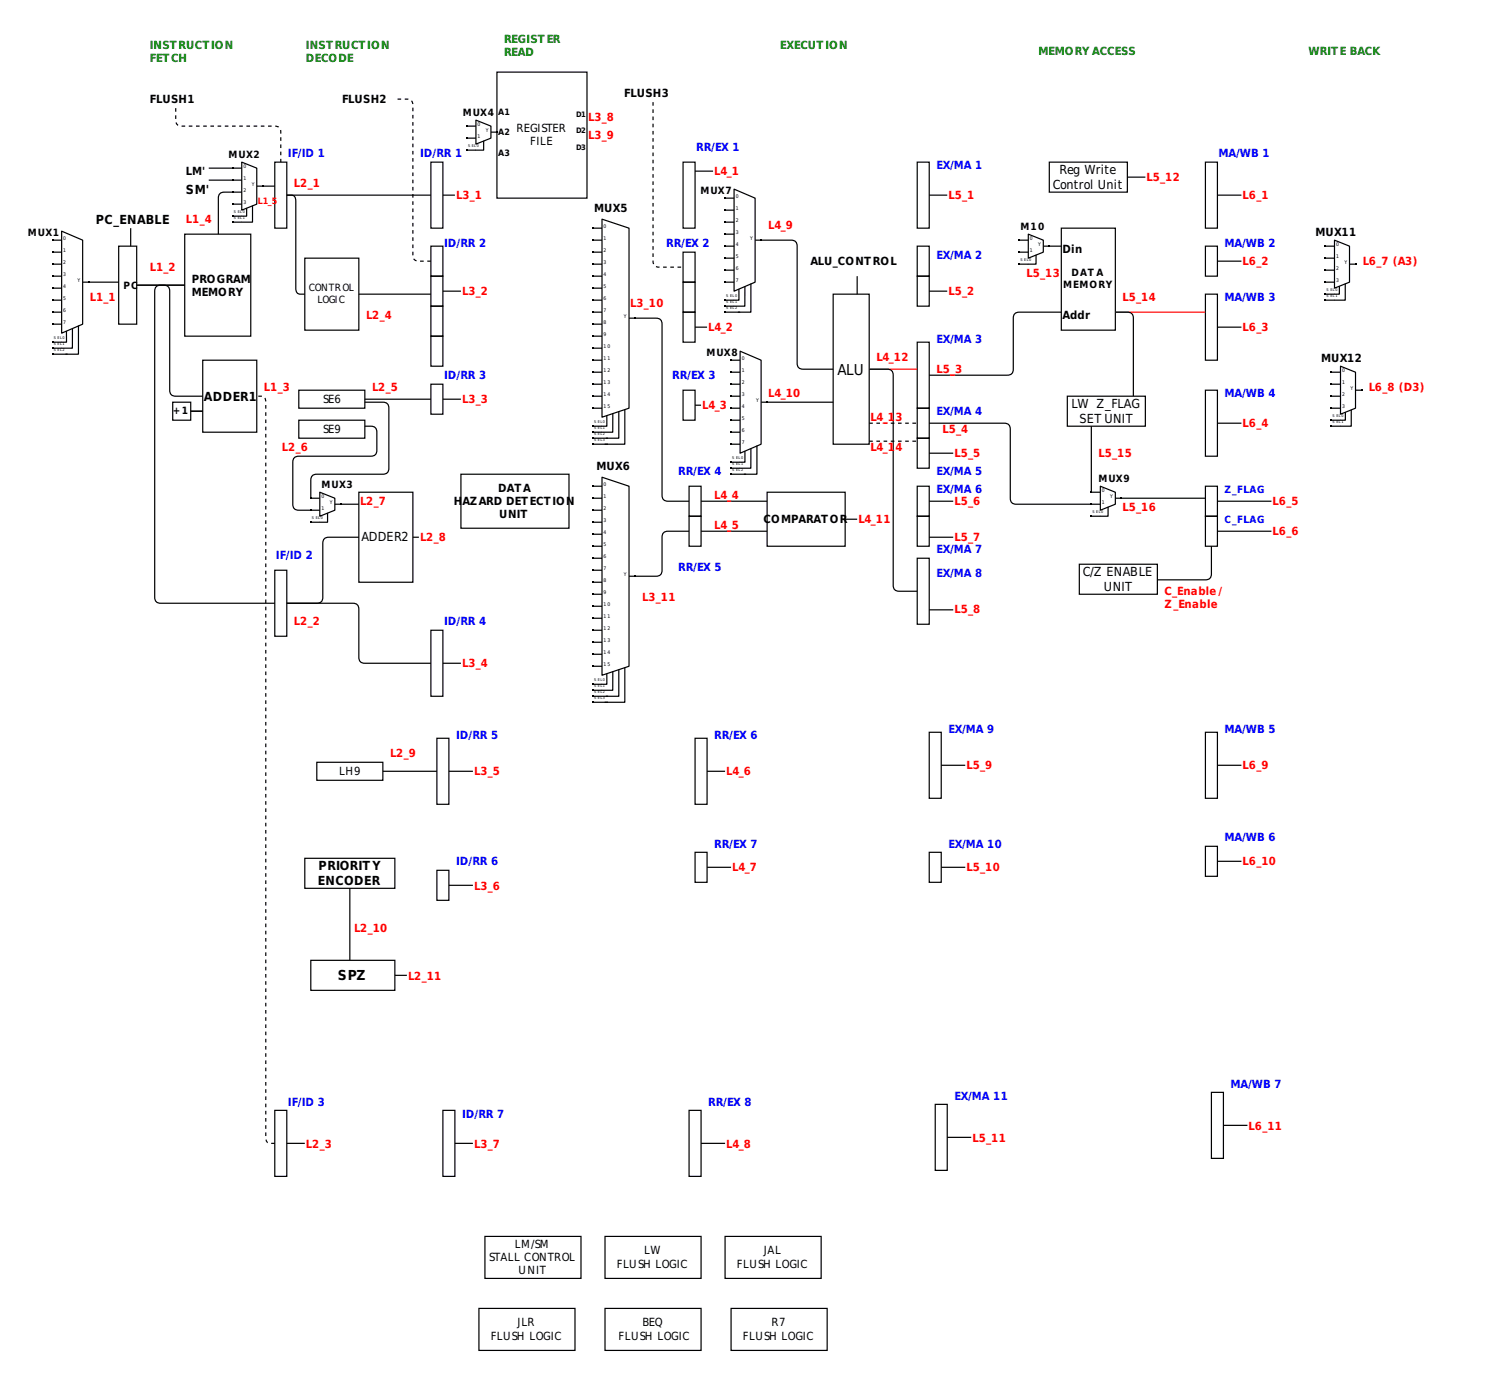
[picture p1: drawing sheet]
<svg xmlns="http://www.w3.org/2000/svg" width="314mm" height="294mm" viewBox="0 0 314 294" stroke-linecap="round" stroke-linejoin="round" font-family="sans-serif">
<defs><g id="words">
<text font-size="3.2" x="177.1" y="79.4">ALU</text>
<text font-size="2.9" x="71.5" y="207.4">SPZ</text>
<g font-size="2.6">
<text x="39.3" y="41">SM'</text>
<text x="222.7" y="39.9">Control Unit</text>
<text x="224.1" y="36.9">Reg Write</text>
<text x="20.3" y="47.4">PC_ENABLE</text>
<text x="43.1" y="84.9">ADDER1</text>
<text x="226.6" y="86.4">LW Z_FLAG</text>
<text x="228.3" y="89.4">SET UNIT</text>
<text x="76.5" y="114.6">ADDER2</text>
<text x="229" y="121.9">C/Z ENABLE</text>
<text x="233.5" y="125">UNIT</text>
<text x="67.4" y="184.2">PRIORIT Y</text>
<text x="67.3" y="187.2">ENCODER</text>
</g>
<g font-size="2.4" fill="#007f00">
<text x="31.7" y="10.3">INSTRUCTION</text>
<text x="64.7" y="10.3">INSTRUCTION</text>
<text x="106.6" y="9">REGISTER</text>
<text x="106.6" y="11.8">READ</text>
<text x="165.1" y="10.4">EXECUTION</text>
<text x="219.7" y="11.7">MEMORY ACCESS</text>
<text x="276.8" y="11.7">WRITE BACK</text>
<text x="31.7" y="13.1">FETCH</text>
<text x="64.7" y="13.1">DECODE</text>
</g>
<g font-size="2.4">
<text x="31.7" y="21.9">FLUSH1</text>
<text x="72.3" y="21.9">FLUSH2</text>
<text x="132" y="20.6">FLUSH3</text>
<text x="109.2" y="28">REGISTER</text>
<text x="112.1" y="30.8">FILE</text>
<text x="39.3" y="37.1">LM'</text>
<text x="125.7" y="44.9">MUX5</text>
<text x="224.7" y="53.5">Din</text>
<text x="278.2" y="50">MUX11</text>
<text x="40.6" y="59.8">PROGRAM</text>
<text x="171.4" y="56.2">ALU_CONTROL</text>
<text x="40.6" y="62.6">MEMORY</text>
<text x="224.7" y="67.5">Addr</text>
<text x="279.4" y="76.7">MUX12</text>
<text x="68.3" y="85.2">SE6</text>
<text x="68.3" y="91.6">SE9</text>
<text x="126.2" y="99.5">MUX6</text>
<text x="96" y="106.8">H</text>
<text x="97.8" y="106.8">AZARD DETECTION</text>
<text x="105.4" y="104">DATA</text>
<text x="105.6" y="109.6">UNIT</text>
<text x="161.5" y="110.6">COMPARATOR</text>
<text x="71.8" y="164">LH9</text>
<text x="103.5" y="266.8">STALL CONTROL</text>
<text x="108.9" y="264.1">LM/SM</text>
<text x="109.7" y="269.6">UNIT</text>
<text x="130.5" y="268.2">FLUSH LOGIC</text>
<text x="136.3" y="265.5">LW</text>
<text x="155.9" y="268.2">FLUSH LOGIC</text>
<text x="161.6" y="265.5">JAL</text>
<text x="109.5" y="280.7">JLR</text>
<text x="135.9" y="280.7">BEQ</text>
<text x="163.2" y="280.7">R7</text>
<text x="103.8" y="283.5">FLUSH LOGIC</text>
<text x="130.9" y="283.5">FLUSH LOGIC</text>
<text x="157.1" y="283.5">FLUSH LOGIC</text>
</g>
<g font-size="2.4" fill="#f00">
<text x="124.4" y="25.7">L3_8</text>
<text x="124.4" y="29.5">L3_9</text>
<text x="62.2" y="39.6">L2_1</text>
<text x="151.1" y="37.1">L4_1</text>
<text x="242.5" y="38.4">L5_12</text>
<text x="39.3" y="47.3">L1_4</text>
<text x="96.5" y="42.2">L3_1</text>
<text x="200.6" y="42.2">L5_1</text>
<text x="262.8" y="42.2">L6_1</text>
<text x="162.5" y="48.5">L4_9</text>
<text x="31.7" y="57.4">L1_2</text>
<text x="217.1" y="58.7">L5_13</text>
<text x="262.8" y="56.2">L6_2</text>
<text x="288.2" y="56.2">L6_7 (A3)</text>
<text x="19" y="63.8">L1_1</text>
<text x="97.7" y="62.5">L3_2</text>
<text x="133.3" y="65">L3_10</text>
<text x="200.6" y="62.5">L5_2</text>
<text x="237.4" y="63.8">L5_14</text>
<text x="77.4" y="67.6">L2_4</text>
<text x="149.8" y="70.1">L4_2</text>
<text x="262.8" y="70.1">L6_3</text>
<text x="185.4" y="76.5">L4_12</text>
<text x="55.8" y="82.8">L1_3</text>
<text x="78.7" y="82.8">L2_5</text>
<text x="198.1" y="79">L5_3</text>
<text x="289.5" y="82.8">L6_8 (D3)</text>
<text x="97.7" y="85.4">L3_3</text>
<text x="148.5" y="86.6">L4_3</text>
<text x="162.5" y="84.1">L4_10</text>
<text x="184.1" y="89.2">L4_1</text>
<text x="189.4" y="89.2">3</text>
<text x="59.6" y="95.5">L2_6</text>
<text x="184.1" y="95.5">L4_1</text>
<text x="189.4" y="95.5">4</text>
<text x="199.3" y="91.7">L5_4</text>
<text x="262.8" y="90.4">L6_4</text>
<text x="201.9" y="96.8">L5_5</text>
<text x="232.4" y="96.8">L5_15</text>
<text x="76.2" y="107">L2_7</text>
<text x="151.1" y="105.7">L4_4</text>
<text x="201.9" y="107">L5_6</text>
<text x="269.2" y="107">L6_5</text>
<text x="151.1" y="112">L4_5</text>
<text x="181.6" y="110.8">L4_11</text>
<text x="237.4" y="108.2">L5_16</text>
<text x="269.2" y="113.3">L6_6</text>
<text x="88.9" y="114.6">L2_8</text>
<text x="201.9" y="114.6">L5_7</text>
<text x="246.3" y="125.9">C_Enable /</text>
<text x="135.8" y="127.3">L3_11</text>
<text x="201.9" y="129.8">L5_8</text>
<text x="246.3" y="128.7">Z_Enable</text>
<text x="62.2" y="132.4">L2_2</text>
<text x="97.7" y="141.2">L3_4</text>
<text x="82.5" y="160.3">L2_9</text>
<text x="100.3" y="164.1">L3_5</text>
<text x="153.6" y="164.1">L4_6</text>
<text x="204.4" y="162.8">L5_9</text>
<text x="262.8" y="162.8">L6_9</text>
<text x="154.9" y="184.4">L4_7</text>
<text x="204.4" y="184.4">L5_10</text>
<text x="262.8" y="183.2">L6_10</text>
<text x="100.3" y="188.2">L3_6</text>
<text x="74.9" y="197.1">L2_10</text>
<text x="86.3" y="207.3">L2_11</text>
<text x="264.1" y="239">L6_11</text>
<text x="64.7" y="242.8">L2_3</text>
<text x="100.3" y="242.8">L3_7</text>
<text x="153.6" y="242.8">L4_8</text>
<text x="205.7" y="241.6">L5_11</text>
</g>
<g font-size="2.4" fill="#00f">
<text x="60.9" y="33.3">IF/ID 1</text>
<text x="88.9" y="33.3">ID/RR 1</text>
<text x="147.3" y="32">RR/EX 1</text>
<text x="198.1" y="35.8">EX/MA 1</text>
<text x="257.8" y="33.3">MA/WB 1</text>
<text x="93.9" y="52.3">ID/RR 2</text>
<text x="140.9" y="52.3">RR/EX 2</text>
<text x="259" y="52.3">MA/WB 2</text>
<text x="198.1" y="54.9">EX/MA 2</text>
<text x="259" y="63.8">MA/WB 3</text>
<text x="198.1" y="72.7">EX/MA 3</text>
<text x="93.9" y="80.3">ID/RR 3</text>
<text x="142.2" y="80.3">RR/EX 3</text>
<text x="198.1" y="87.9">EX/MA 4</text>
<text x="259" y="84.1">MA/WB 4</text>
<text x="143.5" y="100.6">RR/EX 4</text>
<text x="198.1" y="100.6">EX/MA 5</text>
<text x="198.1" y="104.4">EX/MA 6</text>
<text x="58.4" y="118.4">IF/ID 2</text>
<text x="198.1" y="117.1">EX/MA 7</text>
<text x="143.5" y="120.9">RR/EX 5</text>
<text x="198.1" y="122.2">EX/MA 8</text>
<text x="93.9" y="132.4">ID/RR 4</text>
<text x="200.6" y="155.2">EX/MA 9</text>
<text x="259" y="155.2">MA/WB 5</text>
<text x="96.5" y="156.5">ID/RR 5</text>
<text x="151.1" y="156.5">RR/EX 6</text>
<text x="151.1" y="179.3">RR/EX 7</text>
<text x="200.6" y="179.3">EX/MA 10</text>
<text x="259" y="178.1">MA/WB 6</text>
<text x="96.5" y="183.2">ID/RR 6</text>
<text x="60.9" y="234">IF/ID 3</text>
<text x="149.8" y="234">RR/EX 8</text>
<text x="201.9" y="232.7">EX/MA 11</text>
<text x="260.3" y="230.1">MA/WB 7</text>
<text x="97.7" y="236.5">ID/RR 7</text>
</g>
<g font-size="2.1">
<text x="97.9" y="24.5">MUX4</text>
<text x="48.3" y="33.4">MUX2</text>
<text x="148.2" y="41">MUX7</text>
<text x="5.9" y="49.9">MUX1</text>
<text x="215.9" y="48.6">M10</text>
<text x="226.6" y="58.5">DAT A</text>
<text x="26.2" y="61.1">PC</text>
<text x="65.3" y="61.7">CONTROL</text>
<text x="67.1" y="64.1">LOGIC</text>
<text x="224.9" y="60.9">MEMORY</text>
<text x="149.4" y="75.3">MUX8</text>
<text x="36.6" y="87.7">+1</text>
<text x="232.4" y="101.9">MUX9</text>
<text x="68" y="103.2">MUX3</text>
</g>
<g font-size="2.1" fill="#00f">
<text x="259" y="104.3">Z_FLAG</text>
<text x="259" y="110.6">C_FLAG</text>
</g>
<g font-size="1.9">
<text x="105.4" y="24.3">A1</text>
<text x="105.4" y="28.6">A2</text>
<text x="105.4" y="32.9">A3</text>
</g>
<text font-size="1.9" fill="#f00" x="54.6" y="43.2">L1_5</text>
<g font-size="1.6">
<text x="121.9" y="24.7">D1</text>
<text x="121.9" y="28.2">D2</text>
<text x="121.9" y="31.8">D3</text>
</g>
<g font-size="1.1">
<text x="101" y="26.7">0</text>
<text x="101" y="29.3">1</text>
<text x="102.8" y="28">Y</text>
<text x="51.5" y="35.6">0</text>
<text x="51.5" y="38.2">1</text>
<text x="51.5" y="40.7">2</text>
<text x="53.2" y="39.4">Y</text>
<text x="155.6" y="42">0</text>
<text x="51.5" y="43.2">3</text>
<text x="155.6" y="44.5">1</text>
<text x="155.6" y="47.1">2</text>
<text x="13.4" y="50.9">0</text>
<text x="13.4" y="53.4">1</text>
<text x="127.7" y="48.3">0</text>
<text x="127.7" y="50.9">1</text>
<text x="127.7" y="53.4">2</text>
<text x="155.6" y="49.6">3</text>
<text x="155.6" y="52.1">4</text>
<text x="158.7" y="50.8">Y</text>
<text x="217.8" y="50.9">0</text>
<text x="217.8" y="53.4">1</text>
<text x="219.6" y="52.1">Y</text>
<text x="282.6" y="52.1">0</text>
<text x="13.4" y="55.9">2</text>
<text x="13.4" y="58.5">3</text>
<text x="16.4" y="59.7">Y</text>
<text x="127.7" y="55.9">3</text>
<text x="127.7" y="58.5">4</text>
<text x="155.6" y="54.7">5</text>
<text x="155.6" y="57.2">6</text>
<text x="155.6" y="59.8">7</text>
<text x="282.6" y="54.7">1</text>
<text x="282.6" y="57.2">2</text>
<text x="282.6" y="59.8">3</text>
<text x="284.4" y="55.9">Y</text>
<text x="13.4" y="61">4</text>
<text x="13.4" y="63.6">5</text>
<text x="127.7" y="61">5</text>
<text x="127.7" y="63.6">6</text>
<text x="13.4" y="66.1">6</text>
<text x="13.4" y="68.6">7</text>
<text x="127.7" y="66.1">7</text>
<text x="127.7" y="68.6">8</text>
<text x="127.7" y="71.2">9</text>
<text x="132" y="67.3">Y</text>
<text x="127.7" y="73.7">1</text>
<text x="127.7" y="76.3">1</text>
<text x="128.5" y="73.7">0</text>
<text x="128.5" y="76.3">1</text>
<text x="156.9" y="76.3">0</text>
<text x="127.7" y="78.8">1</text>
<text x="127.7" y="81.3">1</text>
<text x="127.7" y="83.9">1</text>
<text x="128.5" y="78.8">2</text>
<text x="128.5" y="81.3">3</text>
<text x="128.5" y="83.9">4</text>
<text x="156.9" y="78.8">1</text>
<text x="156.9" y="81.3">2</text>
<text x="156.9" y="83.9">3</text>
<text x="283.9" y="78.8">0</text>
<text x="283.9" y="81.3">1</text>
<text x="283.9" y="83.9">2</text>
<text x="285.7" y="82.6">Y</text>
<text x="127.7" y="86.4">1</text>
<text x="128.5" y="86.4">5</text>
<text x="156.9" y="86.4">4</text>
<text x="156.9" y="89">5</text>
<text x="159.9" y="85.1">Y</text>
<text x="283.9" y="86.4">3</text>
<text x="156.9" y="91.5">6</text>
<text x="156.9" y="94">7</text>
<text x="68" y="105.5">0</text>
<text x="69.8" y="106.7">Y</text>
<text x="127.7" y="102.9">0</text>
<text x="127.7" y="105.5">1</text>
<text x="233.1" y="104.2">0</text>
<text x="233.1" y="106.7">1</text>
<text x="234.9" y="105.4">Y</text>
<text x="68" y="108">1</text>
<text x="127.7" y="108">2</text>
<text x="127.7" y="110.6">3</text>
<text x="127.7" y="113.1">4</text>
<text x="127.7" y="115.6">5</text>
<text x="127.7" y="118.2">6</text>
<text x="127.7" y="120.7">7</text>
<text x="127.7" y="123.3">8</text>
<text x="127.7" y="125.8">9</text>
<text x="132" y="121.9">Y</text>
<text x="127.7" y="128.3">1</text>
<text x="127.7" y="130.9">1</text>
<text x="128.5" y="128.3">0</text>
<text x="128.5" y="130.9">1</text>
<text x="127.7" y="133.4">1</text>
<text x="127.7" y="136">1</text>
<text x="128.5" y="133.4">2</text>
<text x="128.5" y="136">3</text>
<text x="127.7" y="138.5">1</text>
<text x="127.7" y="141">1</text>
<text x="128.5" y="138.5">4</text>
<text x="128.5" y="141">5</text>
</g>
<g font-size=".8">
<text x="99" y="31.1">S EL0</text>
<text x="49.5" y="45.1">S EL0</text>
<text x="49.5" y="46.4">S EL1</text>
<text x="215.9" y="55.3">S EL0</text>
<text x="153.6" y="62.9">S EL0</text>
<text x="153.6" y="64.2">S EL1</text>
<text x="153.6" y="65.4">S EL2</text>
<text x="280.6" y="61.6">S EL0</text>
<text x="280.6" y="62.9">S EL1</text>
<text x="11.4" y="71.8">S EL0</text>
<text x="11.4" y="73">S EL1</text>
<text x="11.4" y="74.3">S EL2</text>
<text x="125.7" y="89.6">S EL0</text>
<text x="281.9" y="88.3">S EL0</text>
<text x="281.9" y="89.6">S EL1</text>
<text x="125.7" y="90.8">S EL1</text>
<text x="125.7" y="92.1">S EL2</text>
<text x="125.7" y="93.4">S EL3</text>
<text x="154.9" y="97.2">S EL0</text>
<text x="154.9" y="98.4">S EL1</text>
<text x="154.9" y="99.7">S EL2</text>
<text x="66" y="109.9">S EL0</text>
<text x="231.1" y="108.6">S EL0</text>
<text x="125.7" y="144.2">S EL0</text>
<text x="125.7" y="145.4">S EL1</text>
<text x="125.7" y="146.7">S EL2</text>
<text x="125.7" y="148">S EL3</text>
</g>
</g></defs>
<g fill="none" stroke="#000" stroke-width=".25">
<path d="M105.1 15.3h19.1v26.6h-19.1zM58.1 34.3h2.6v14h-2.6zM91.1 34.3h2.6v14h-2.6zM25.1 52.1h3.8v16.5h-3.8zM39.1 49.6h13.9v21.5h-13.9zM64.5 54.6h11.4v15.3h-11.4zM91.1 52.1h2.6v6.3h-2.6zM91.1 58.4h2.6v6.4h-2.6zM91.1 41.3h-30.4h.9a.98 .98 0 0 1 1 1.3v18.4a1.04 1.04 0 0 0 .9 1.3h1M144.5 53.4h2.5v6.3h-2.5zM144.5 59.7h2.5v6.4h-2.5zM194 52.1h2.6v6.3h-2.6z"/>
<path d="M194 58.4h2.6v6.4h-2.6zM255 52.1h2.5v6.3h-2.5zM285.6 55.9h1M39.1 60.3h-10.2h5.7a1.13 1.13 0 0 1 1.3 1.3v21a1.13 1.13 0 0 0 1.3 1.2h5.7M42.9 76.2h11.4v15.3h-11.4zM75.9 62.3h15.2M91.1 71.1h2.6v6.4h-2.6zM91.1 64.8h2.6v6.3h-2.6zM144.5 66.1h2.5v6.3h-2.5zM36.5 85.1h3.8v3.8h-3.8zM40.3 87h2.6M58.1 120.7h2.6v13.9h-2.6z"/>
<path d="M91.1 133.4h2.6v13.9h-2.6z"/>
</g>
<path d="M280.2 52h.3v.2h-.3zM280.2 54.5h.3v.3h-.3zM280.2 57h.3v.3h-.3zM280.2 59.6h.3v.2h-.3zM286.6 55.8h.3v.2h-.3zM280.2 62.1h.3v.3h-.3zM280.2 63.4h.3v.2h-.3z" fill="#000"/>
<path d="M282.3 50.8l3.2 1.3v7.6l-3.2 1.3z" fill="#fff"/>
<path d="M280.5 52.1h1.7M280.5 54.6h1.7M280.5 57.2h1.7M280.5 59.7h1.7M282.3 50.8l3.2 1.3v7.6l-3.2 1.3zM280.5 62.3h1.7M280.5 63.5h1.7M283.3 60.6v1.7h-1M284.6 60.1v3.4h-2.3M286.9 82.6h1" fill="none" stroke="#000" stroke-width=".25"/>
<path d="M281.5 78.6h.3v.3h-.3zM281.5 81.2h.3v.2h-.3zM281.5 83.7h.3v.3h-.3zM281.5 86.3h.3v.2h-.3zM281.5 88.8h.3v.2h-.3zM281.5 90.1h.3v.2h-.3zM287.9 82.4h.2v.3h-.2z" fill="#000"/>
<path d="M283.5 77.5l3.2 1.3v7.6l-3.2 1.3z" fill="#fff"/>
<g fill="none" stroke="#000" stroke-width=".25">
<path d="M224.5 48.3h11.4v21.6h-11.4zM281.8 78.8h1.6M283.5 77.5l3.2 1.3v7.6l-3.2 1.3zM40.3 87h2.6M63.2 88.9h14v3.8h-14zM63.2 82.6h14v3.8h-14zM281.8 81.3h1.6M281.8 83.8h1.6M281.8 86.4h1.6M281.8 88.9h1.6M281.8 90.2h1.6M284.6 87.3v1.6h-1.1"/>
<path d="M285.8 86.8v3.4h-2.3M71 106.7h1M75.9 104.2h11.4v19h-11.4zM145.8 102.9h2.5v6.3h-2.5zM145.8 109.2h2.5v6.4h-2.5zM67 161.3h14v3.8h-14z"/>
</g>
<path d="M65.6 107.8h.3v.3h-.3zM65.6 110.4h.3v.2h-.3zM65.6 105.3h.3v.3h-.3zM72 106.6h.2v.2h-.2z" fill="#000"/>
<path d="M67.6 104.2l3.2 1.2v2.6l-3.2 1.2z" fill="#fff"/>
<g fill="none" stroke="#000" stroke-width=".25">
<path d="M144.5 34.3h2.5v14h-2.5zM194 34.3h2.6v14h-2.6zM255 34.3h2.5v14h-2.5zM39.1 60.3h-5.1a1.13 1.13 0 0 0-1.3 1.3v64.8a1.13 1.13 0 0 0 1.3 1.3h24.1M133.2 67.3h1M176.2 62.3h7.7v31.7h-7.7zM194 72.4h2.6v14h-2.6zM224.5 66.1h-8.9a1.13 1.13 0 0 0-1.3 1.2v10.8a1.13 1.13 0 0 1-1.2 1.3h-16.5M255 62.3h2.5v13.9h-2.5zM77.2 85.1h3.8a1.13 1.13 0 0 1 1.3 1.3v12.7a1.13 1.13 0 0 1-1.3 1.3h-14a1.13 1.13 0 0 0-1.3 1.2v3.8M77.2 90.2a2.25 2.25 0 0 1 2.3 .4l.2 .9v3.8a1.13 1.13 0 0 1-1.3 1.2h-15.2a1.13 1.13 0 0 0-1.3 1.3v8.9a1.13 1.13 0 0 0 1.3 1.3h2.5M91.1 81.3h2.6v6.4h-2.6z"/>
<path d="M194 86.4h2.6v6.3h-2.6zM194 92.7h2.6v6.4h-2.6zM255 82.6h2.5v13.9h-2.5zM65.9 108h1.6M65.9 110.5h1.6M65.9 105.4h1.6M67.6 104.2l3.2 1.2v2.6l-3.2 1.2zM69.3 108.6v1.9h-1.7M75.9 113.7h-6.3a1.13 1.13 0 0 0-1.3 1.3v11.4a1.13 1.13 0 0 1-1.3 1.3h-6.3M148.3 106.1h14M148.3 112.4h14M162.3 104.2h16.5v11.4h-16.5z"/>
<path d="M194 102.9h2.6v6.3h-2.6zM255 109.2h2.5v6.4h-2.5zM255 102.9h2.5v6.3h-2.5zM147 156.2h2.6v14h-2.6zM196.6 155h2.5v13.9h-2.5zM255 155h2.5v13.9h-2.5zM147 180.4h2.6v6.3h-2.6z"/>
</g>
<path d="M183.9 78.1h10.1M235.9 66.1h19.1" fill="none" stroke="#f00" stroke-width=".25"/>
<g fill="#000">
<path d="M125.3 48.2h.3v.2h-.3zM125.3 50.7h.3v.2h-.3zM125.3 53.2h.3v.3h-.3zM125.3 55.8h.3v.2h-.3zM125.3 58.3h.3v.3h-.3zM125.3 68.5h.3v.2h-.3zM125.3 71h.3v.3h-.3zM125.3 73.6h.3v.2h-.3zM125.3 76.1h.3v.2h-.3zM125.3 78.6h.3v.3h-.3zM125.3 60.9h.3v.2h-.3zM125.3 63.4h.3v.2h-.3z"/>
<path d="M125.3 65.9h.3v.3h-.3zM134.2 67.2h.3v.3h-.3zM125.3 81.2h.3v.2h-.3zM125.3 83.7h.3v.3h-.3zM125.3 86.3h.3v.2h-.3zM125.3 90.1h.3v.2h-.3zM125.3 91.3h.3v.3h-.3zM125.3 92.6h.3v.3h-.3zM125.3 93.9h.3v.2h-.3z"/>
</g>
<path d="M127.3 46.4l5.8 1.9v38.1l-5.8 1.9z" fill="#fff"/>
<g fill="none" stroke="#000" stroke-width=".25">
<path d="M125.6 48.3h1.6M125.6 50.8h1.6M125.6 53.4h1.6M125.6 55.9h1.6M125.6 58.4h1.6M127.3 46.4l5.8 1.9v38.1l-5.8 1.9zM125.6 68.6h1.6M125.6 71.1h1.6M125.6 73.7h1.6M125.6 76.2h1.6M125.6 78.8h1.6M125.6 61h1.6"/>
<path d="M125.6 63.5h1.6M125.6 66.1h1.6M125.6 81.3h1.6M125.6 83.8h1.6M125.6 86.4h1.6M125.6 90.2h1.6M125.6 91.5h1.6M125.6 92.7h2.9M125.6 94h2.9M128.4 88v2.2h-1.1M129.6 87.5v4h-2.3M130.9 87.1v5.6h-2.7"/>
<path d="M132.2 86.8v7.2h-4.2M133.2 121.9h1"/>
</g>
<g fill="#000">
<path d="M125.3 102.8h.3v.2h-.3zM125.3 105.3h.3v.3h-.3zM125.3 107.8h.3v.3h-.3zM125.3 110.4h.3v.2h-.3zM125.3 112.9h.3v.3h-.3zM125.3 115.5h.3v.2h-.3zM125.3 118h.3v.3h-.3zM125.3 123.1h.3v.2h-.3zM125.3 125.6h.3v.3h-.3zM125.3 128.2h.3v.2h-.3zM125.3 130.7h.3v.3h-.3zM125.3 133.2h.3v.3h-.3z"/>
<path d="M125.3 135.8h.3v.2h-.3zM125.3 138.3h.3v.3h-.3zM125.3 120.5h.3v.3h-.3zM134.2 121.8h.3v.3h-.3zM125.3 140.9h.3v.2h-.3zM125.3 144.7h.3v.2h-.3zM125.3 145.9h.3v.3h-.3zM125.3 147.2h.3v.3h-.3zM125.3 148.5h.3v.2h-.3z"/>
</g>
<path d="M127.3 101l5.8 1.9v38.1l-5.8 1.9z" fill="#fff"/>
<g fill="none" stroke="#000" stroke-width=".25">
<path d="M54.4 39.4h1.1M27.6 48.3v3.8M181.3 58.4v3.9M134.3 67.3h4.5a1.13 1.13 0 0 1 1.2 1.3v36.2a1.13 1.13 0 0 0 1.3 1.3h4.5M77.2 84.5h13.9M144.5 82.6h2.5v6.3h-2.5zM97.5 100.4h22.9v11.4h-22.9zM125.6 102.9h1.6M125.6 105.4h1.6M125.6 108h1.6M125.6 110.5h1.6M125.6 113.1h1.6"/>
<path d="M125.6 115.6h1.6M125.6 118.1h1.6M127.3 101l5.8 1.9v38.1l-5.8 1.9zM145.8 112.4h-4.5a1.13 1.13 0 0 0-1.3 1.3v7a1.13 1.13 0 0 1-1.2 1.2h-4.5M194 118.1h2.6v14h-2.6zM228.3 119.4h16.5v6.4h-16.5zM125.6 123.2h1.6M125.6 125.8h1.6M125.6 128.3h1.6M125.6 130.8h1.6M125.6 133.4h1.6M125.6 135.9h1.6"/>
<path d="M125.6 138.5h1.6M125.6 120.7h1.6M125.6 141h1.6M125.6 144.8h1.6M125.6 146.1h1.6M125.6 147.3h2.9M125.6 148.6h2.9M128.4 142.6v2.2h-1.1M129.6 142.1v4h-2.3M130.9 141.8v5.5h-2.7M132.2 141.4v7.2h-4.2M255 179.1h2.5v6.3h-2.5z"/>
<path d="M64.5 181.6h19v6.4h-19zM196.6 180.4h2.5v6.3h-2.5zM65.7 203.2h17.8v6.4h-17.8zM101.3 276.9h20.3v8.9h-20.3zM102.6 261.6h20.3v8.9h-20.3zM128 261.6h20.3v8.9h-20.3zM153.4 261.6h20.3v8.9h-20.3z"/>
</g>
<path d="M37.2 22.9v2.5a1.13 1.13 0 0 0 1.2 1.3h19.7a1.13 1.13 0 0 1 1.3 1.3v6.3M91.1 55.3h-2.5a1.13 1.13 0 0 1-1.3-1.3v-31.8a1.13 1.13 0 0 0-1.2-1.2h-2.6" fill="none" stroke="#000" stroke-width=".25" stroke-dasharray=".8 .8" stroke-linecap="butt"/>
<path d="M49.1 35.5h.3v.2h-.3zM49.1 38h.3v.2h-.3zM55.5 39.3h.2v.2h-.2zM49.1 40.5h.3v.3h-.3zM49.1 43.1h.3v.2h-.3zM49.1 45.6h.3v.3h-.3zM49.1 46.9h.3v.2h-.3z" fill="#000"/>
<path d="M51.1 34.3l3.2 1.3v7.6l-3.2 1.3z" fill="#fff"/>
<g fill="none" stroke="#000" stroke-width=".25">
<path d="M44.2 35.6h5M44.2 38.1h5M49.4 35.6h1.6M49.4 38.1h1.6M51.1 34.3l3.2 1.3v7.6l-3.2 1.3zM17.6 59.7h1M49.2 40.7h-1.7a1.13 1.13 0 0 0-1.3 1.2v7.7M49.4 40.7h1.6M49.4 43.2h1.6M49.4 45.7h1.6M49.4 47h1.6M52.2 44.1v1.6h-1.1"/>
<path d="M53.4 43.6v3.4h-2.3M183.9 78.1h3.8a1.13 1.13 0 0 1 1.2 1.3v44.4a1.13 1.13 0 0 0 1.3 1.3h3.8M74 188v15.2"/>
</g>
<path d="M11 50.7h.3v.2h-.3zM11 53.2h.3v.3h-.3zM11 55.8h.3v.2h-.3zM11 58.3h.3v.3h-.3zM18.6 59.6h.3v.2h-.3zM11 60.9h.3v.2h-.3zM11 63.4h.3v.2h-.3zM11 65.9h.3v.3h-.3zM11 68.5h.3v.2h-.3zM11 72.3h.3v.2h-.3zM11 73.6h.3v.2h-.3zM11 74.8h.3v.3h-.3z" fill="#000"/>
<path d="M13 48.9l4.5 1.9v17.8l-4.5 1.9z" fill="#fff"/>
<g fill="none" stroke="#000" stroke-width=".25">
<path d="M11.3 50.8h1.6M11.3 53.4h1.6M11.3 55.9h1.6M11.3 58.4h1.6M13 48.9l4.5 1.9v17.8l-4.5 1.9zM18.8 59.7h6.3M159.9 50.8h1M11.3 61h1.6M11.3 63.5h1.6M11.3 66.1h1.6M11.3 68.6h1.6M11.3 72.4h1.6"/>
<path d="M11.3 73.7h1.6M11.3 75h2.9M14.1 70.1v2.3h-1.1M15.3 69.6v4.1h-2.3M16.6 69v6h-2.7"/>
</g>
<path d="M153.2 41.8h.3v.3h-.3zM153.2 44.3h.3v.3h-.3zM153.2 46.9h.3v.2h-.3zM153.2 49.4h.3v.3h-.3zM153.2 52h.3v.2h-.3zM153.2 54.5h.3v.3h-.3zM153.2 57h.3v.3h-.3zM153.2 59.6h.3v.2h-.3zM160.9 50.7h.2v.2h-.2zM153.2 63.4h.3v.2h-.3zM153.2 64.7h.3v.2h-.3zM153.2 65.9h.3v.3h-.3z" fill="#000"/>
<path d="M155.3 40l4.4 1.9v17.8l-4.4 1.9z" fill="#fff"/>
<g fill="none" stroke="#000" stroke-width=".25">
<path d="M153.5 41.9h1.7M153.5 44.5h1.7M153.5 47h1.7M153.5 49.6h1.7M153.5 52.1h1.7M153.5 54.6h1.7M153.5 57.2h1.7M153.5 59.7h1.7M155.3 40l4.4 1.9v17.8l-4.4 1.9zM161 50.8h6.3a1.13 1.13 0 0 1 1.3 1.3v24.8a1.13 1.13 0 0 0 1.3 1.2h6.3M153.5 63.5h1.7M153.5 64.8h1.7"/>
<path d="M153.5 66.1h2.9M156.3 61.2v2.3h-1M157.6 60.7v4.1h-2.3M158.8 60.1v6h-2.6M161.1 85.1h1"/>
</g>
<path d="M154.5 76.1h.3v.2h-.3zM154.5 78.6h.3v.3h-.3zM154.5 81.2h.3v.2h-.3zM154.5 83.7h.3v.3h-.3zM154.5 86.3h.3v.2h-.3zM154.5 88.8h.3v.2h-.3zM154.5 91.3h.3v.3h-.3zM154.5 93.9h.3v.2h-.3zM154.5 97.7h.3v.2h-.3zM154.5 99h.3v.2h-.3zM162.1 85h.3v.2h-.3zM154.5 100.2h.3v.3h-.3z" fill="#000"/>
<path d="M156.5 74.3l4.5 1.9v17.8l-4.5 1.9z" fill="#fff"/>
<g fill="none" stroke="#000" stroke-width=".25">
<path d="M104 28h1M154.8 76.2h1.6M154.8 78.8h1.6M156.5 74.3l4.5 1.9v17.8l-4.5 1.9zM154.8 81.3h1.6M154.8 83.8h1.6M154.8 86.4h1.6M154.8 88.9h1.6M154.8 91.5h1.6M154.8 94h1.6M154.8 97.8h1.6M154.8 99.1h1.6"/>
<path d="M157.6 95.5v2.3h-1.1M158.8 95v4.1h-2.3M160.1 94.4v6h-2.7M162.3 85.1h13.9M225.8 83.8h16.5v6.4h-16.5zM154.8 100.4h2.9M60.7 127.7h13.9a1.13 1.13 0 0 1 1.3 1.2v10.2a1.13 1.13 0 0 0 1.3 1.3h13.9M58.1 235h2.6v13.9h-2.6zM93.7 235h2.5v13.9h-2.5zM145.8 235h2.5v13.9h-2.5zM197.8 233.7h2.6v14h-2.6zM256.2 231.2h2.6v13.9h-2.6z"/>
<path d="M128 276.9h20.3v8.9h-20.3z"/>
</g>
<path d="M98.6 29.1h.3v.3h-.3zM98.6 31.6h.3v.3h-.3zM98.6 26.6h.3v.2h-.3zM105 27.8h.2v.3h-.2z" fill="#000"/>
<path d="M100.7 25.4l3.1 1.3v2.5l-3.1 1.3z" fill="#fff"/>
<path d="M55.6 39.4h2.5M98.9 29.2h1.6M98.9 31.8h1.6M98.9 26.7h1.6M100.7 25.4l3.1 1.3v2.5l-3.1 1.3zM102.3 29.9v1.9h-1.6M235.9 66.1h2.6a1.13 1.13 0 0 1 1.2 1.2v16.5M236.1 105.4h1" fill="none" stroke="#000" stroke-width=".25"/>
<path d="M230.7 106.6h.3v.2h-.3zM230.7 109.1h.3v.3h-.3zM230.7 104h.3v.3h-.3zM237.1 105.3h.2v.3h-.2z" fill="#000"/>
<path d="M232.7 102.9l3.2 1.3v2.5l-3.2 1.3z" fill="#fff"/>
<g fill="none" stroke="#000" stroke-width=".25">
<path d="M147 36.2h3.8M93.7 41.3h2.5M196.6 41.3h3.8M220.8 52.1h1M257.5 41.3h5.1M257.5 55.3h5.1M93.7 61.6h3.8M147 69.2h2.6M196.6 61.6h3.8M257.5 69.2h5.1M93.7 84.5h3.8M147 85.7h1.3"/>
<path d="M196.6 89.6h15.8a1.13 1.13 0 0 1 1.3 1.2v14.6a1.13 1.13 0 0 0 1.3 1.3h15.8M196.6 95.9h5M230.8 90.2v14M257.5 89.6h5.1M72.1 106.7h3.8M87.3 113.7h1.3M178.8 109.9h2.5M194 109.2h2.6v6.4h-2.6zM196.6 106.1h5M196.6 113.7h5M231 106.7h1.6M231 109.2h1.6"/>
<path d="M231 104.2h1.6M232.7 102.9l3.2 1.3v2.5l-3.2 1.3zM234.4 107.4v1.8h-1.7M237.2 105.4h17.8M256.2 115.6v5.8a1.13 1.13 0 0 1-1.2 1.3h-10.2M257.5 106.1h11.4M257.5 112.4h11.4M196.6 129.1h5M92.4 156.2h2.6v14h-2.6zM93.7 140.4h3.8M81 163.2h11.4M95 163.2h5"/>
<path d="M149.6 163.2h3.8M199.1 161.9h5.1M257.5 161.9h5.1M92.4 184.2h2.6v6.3h-2.6zM95 187.3h5M149.6 183.5h5M199.1 183.5h5.1M257.5 182.3h5.1M83.5 206.4h2.6M258.8 238.1h5.1M60.7 242h3.8M96.2 242h3.8"/>
<path d="M148.3 242h5.1M200.4 240.7h5M154.6 276.9h20.4v8.9h-20.4z"/>
</g>
<path d="M183.9 89.6h10.1M183.9 93.4h10.1M58.1 242h-.9a.98 .98 0 0 1-1-1.3v-155.6a1.04 1.04 0 0 0-.9-1.3h-1" fill="none" stroke="#000" stroke-width=".25" stroke-dasharray=".8 .8" stroke-linecap="butt"/>
<path d="M215.5 53.2h.2v.3h-.2zM215.5 55.8h.2v.2h-.2zM215.5 50.7h.2v.2h-.2zM221.8 52h.3v.2h-.3z" fill="#000"/>
<path d="M217.5 49.6l3.2 1.2v2.6l-3.2 1.2z" fill="#fff"/>
<path d="M222 34.3h16.5v6.4h-16.5zM238.5 37.5h3.8M215.7 53.4h1.7M215.7 55.9h1.7M215.7 50.8h1.7M217.5 49.6l3.2 1.2v2.6l-3.2 1.2zM219.1 54v1.9h-1.6M222 52.1h2.5" fill="none" stroke="#000" stroke-width=".25"/>
<path d="M138.1 21.6v33.7a1.13 1.13 0 0 0 1.3 1.2h5.1" fill="none" stroke="#000" stroke-width=".25" stroke-dasharray=".8 .8" stroke-linecap="butt"/>
<use href="#words"/>
</svg>
